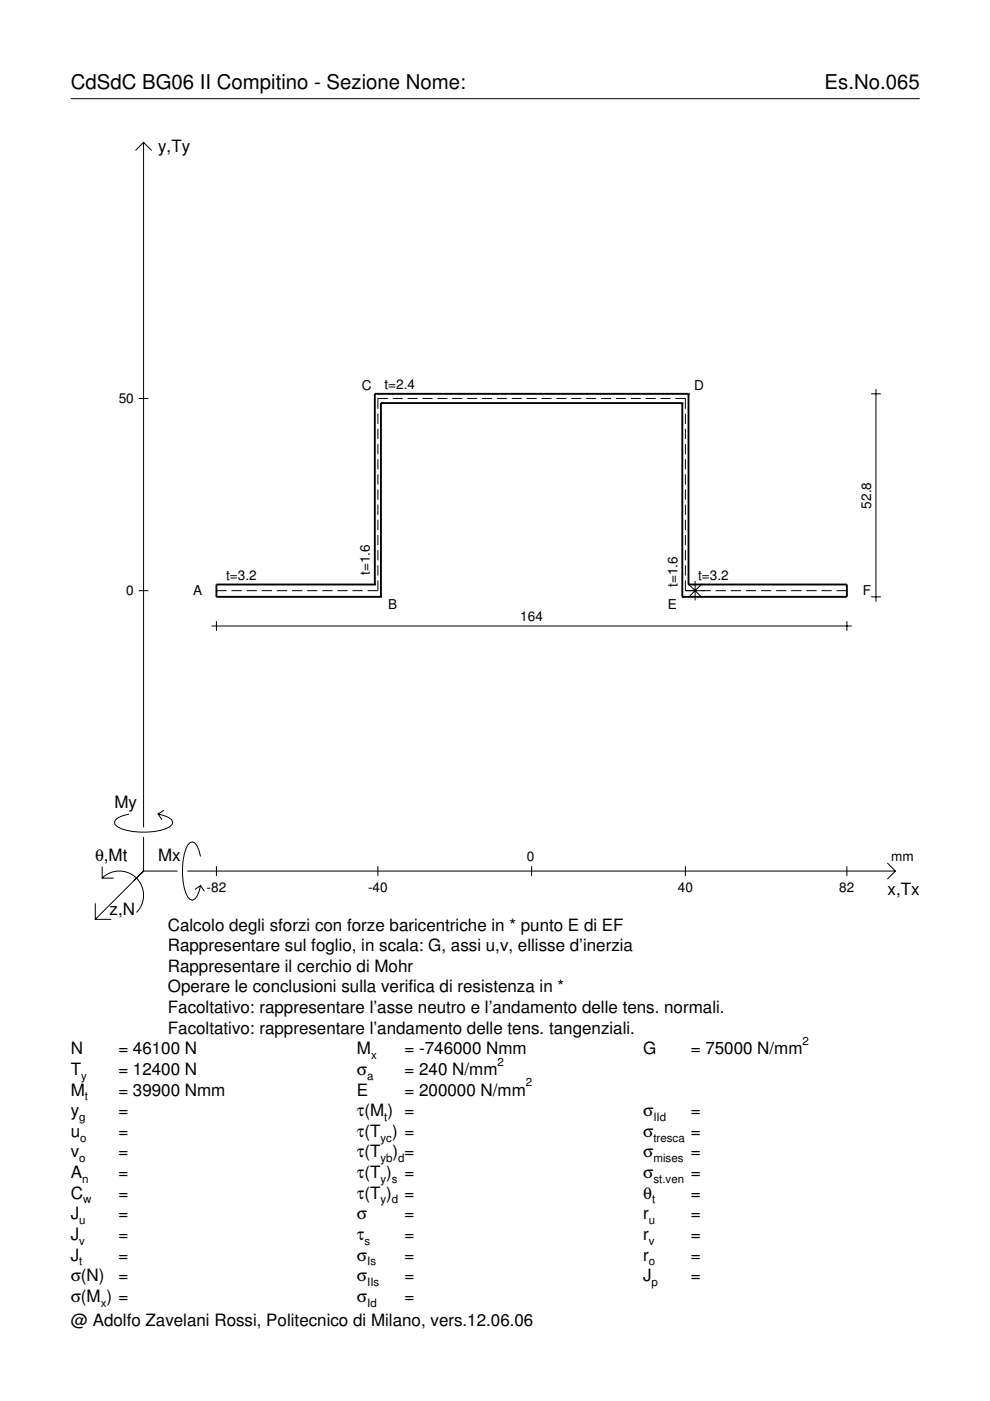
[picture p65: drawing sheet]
<svg xmlns="http://www.w3.org/2000/svg" width="210mm" height="297mm" viewBox="0 0 210 297" stroke-linecap="round" stroke-linejoin="round" font-family="sans-serif">
<defs><g id="words">
<g font-size="4.3">
<text x="15" y="18.9">CdSdC BG06 II Compitino - Sezione Nome:</text>
<text x="174.8" y="18.9">Es.No.065</text>
</g>
<g font-size="3.6">
<text x="33.5" y="32.3">y,Ty</text>
<text x="24.3" y="171.3">My</text>
<text x="20.1" y="182.6">θ,Mt</text>
<text x="33.5" y="182.6">Mx</text>
<text x="188.2" y="189.8">x,Tx</text>
<text x="23.2" y="193.9">z,N</text>
<text x="35.6" y="197.3">Calcolo degli sforzi con forze baricentriche in * punto E di EF</text>
<text x="35.6" y="201.7">Rappresentare sul foglio, in scala: G, assi u,v, ellisse d’inerzia</text>
<text x="35.6" y="206">Rappresentare il cerchio di Mohr</text>
<text x="35.6" y="210.4">Operare le conclusioni sulla verifica di resistenza in *</text>
<text x="35.6" y="214.8">Facoltativo: rappresentare l’asse neutro e l’andamento delle tens. normali.</text>
<text x="35.6" y="219.2">Facoltativo: rappresentare l’andamento delle tens. tangenziali.</text>
<text x="15" y="223.5">N</text>
<text x="15" y="227.9">T</text>
<text x="25.1" y="227.9">= 12400 N</text>
<text x="25.1" y="223.5">= 46100 N</text>
<text x="75.7" y="223.5">M</text>
<text x="75.7" y="227.9">σ</text>
<text x="85.8" y="223.5">= -746000 Nmm</text>
<text x="85.8" y="227.9">= 240 N/mm</text>
<text x="136.4" y="223.5">G</text>
<text x="146.5" y="223.5">= 75000 N/mm</text>
<text x="15" y="232.3">M</text>
<text x="25.1" y="232.3">= 39900 Nmm</text>
<text x="75.7" y="232.3">E</text>
<text x="85.8" y="232.3">= 200000 N/mm</text>
<text x="15" y="236.7">y</text>
<text x="25.1" y="236.7">=</text>
<text x="75.7" y="236.7">τ(M ) =</text>
<text x="136.4" y="236.7">σ</text>
<text x="146.5" y="236.7">=</text>
<text x="15" y="241">u</text>
<text x="15" y="245.4">v</text>
<text x="25.1" y="241">=</text>
<text x="25.1" y="245.4">=</text>
<text x="75.7" y="245.4">τ(T</text>
<text x="75.7" y="241">τ(T ) =</text>
<text x="83.3" y="245.4">) =</text>
<text x="136.4" y="241">σ</text>
<text x="136.4" y="245.4">σ</text>
<text x="146.5" y="241">=</text>
<text x="146.5" y="245.4">=</text>
<text x="15" y="249.8">A</text>
<text x="25.1" y="249.8">=</text>
<text x="75.7" y="249.8">τ(T )</text>
<text x="85.8" y="249.8">=</text>
<text x="136.4" y="249.8">σ</text>
<text x="146.5" y="249.8">=</text>
<text x="15" y="254.2">C</text>
<text x="25.1" y="254.2">=</text>
<text x="75.7" y="254.2">τ(T )</text>
<text x="85.8" y="254.2">=</text>
<text x="136.4" y="254.2">θ</text>
<text x="146.5" y="254.2">=</text>
<text x="15" y="258.5">J</text>
<text x="15" y="262.9">J</text>
<text x="25.1" y="258.5">=</text>
<text x="25.1" y="262.9">=</text>
<text x="75.7" y="258.5">σ</text>
<text x="75.7" y="262.9">τ</text>
<text x="85.8" y="258.5">=</text>
<text x="85.8" y="262.9">=</text>
<text x="136.4" y="258.5">r</text>
<text x="136.4" y="262.9">r</text>
<text x="146.5" y="258.5">=</text>
<text x="146.5" y="262.9">=</text>
<text x="15" y="267.3">J</text>
<text x="25.1" y="267.3">=</text>
<text x="75.7" y="267.3">σ</text>
<text x="85.8" y="267.3">=</text>
<text x="136.4" y="267.3">r</text>
<text x="146.5" y="267.3">=</text>
<text x="15" y="271.7">σ(N)</text>
<text x="25.1" y="271.7">=</text>
<text x="75.7" y="271.7">σ</text>
<text x="85.8" y="271.7">=</text>
<text x="136.4" y="271.7">J</text>
<text x="146.5" y="271.7">=</text>
<text x="15" y="281.2">@ Adolfo Zavelani Rossi, Politecnico di Milano, vers.12.06.06</text>
<text x="15" y="276">σ(M ) =</text>
<text x="75.7" y="276">σ</text>
<text x="85.8" y="276">=</text>
</g>
<g font-size="2.9">
<text x="76.7" y="82.8">C</text>
<text x="81.5" y="82.5">t=2.4</text>
<text x="147.2" y="82.8">D</text>
<text x="25.2" y="85.5">50</text>
<text x="184.7" y="107.8" transform="rotate(-90 184.7 107.8)">52.8</text>
<text x="47.9" y="122.9">t=3.2</text>
<text x="78.4" y="121.9" transform="rotate(-90 78.4 121.9)">t=1.6</text>
<text x="143.6" y="124.5" transform="rotate(-90 143.6 124.5)">t=1.6</text>
<text x="148" y="122.9">t=3.2</text>
<text x="26.8" y="126.2">0</text>
<text x="41" y="126.1">A</text>
<text x="82.3" y="129.1">B</text>
<text x="110.3" y="131.7">164</text>
<text x="141.6" y="129.1">E</text>
<text x="183" y="126.1">F</text>
<text x="111.7" y="182.6">0</text>
<text x="189" y="182.6">mm</text>
<text x="43.8" y="189.1">-82</text>
<text x="78" y="189.1">-40</text>
<text x="143.7" y="189.1">40</text>
<text x="178" y="189.1">82</text>
</g>
<g font-size="2.4">
<text x="170.2" y="221.5">2</text>
<text x="78.7" y="224.5">x</text>
<text x="105.5" y="225.9">2</text>
<text x="17.2" y="228.9">y</text>
<text x="18" y="233.3">t</text>
<text x="77.9" y="228.9">a</text>
<text x="111.5" y="230.3">2</text>
<text x="16.8" y="237.7">g</text>
<text x="81.5" y="237.7">t</text>
<text x="138.5" y="237.7">IId</text>
<text x="17" y="242">o</text>
<text x="80.7" y="242">yc</text>
<text x="138.5" y="242">tresca</text>
<text x="16.8" y="246.4">o</text>
<text x="17.4" y="250.8">n</text>
<text x="80.7" y="246.4">yb d</text>
<text x="80.7" y="250.8">y s</text>
<text x="138.5" y="246.4">mises</text>
<text x="138.5" y="250.8">st.ven</text>
<text x="17.6" y="255.2">w</text>
<text x="80.7" y="255.2">y d</text>
<text x="138.2" y="255.2">t</text>
<text x="16.8" y="259.5">u</text>
<text x="16.8" y="263.9">v</text>
<text x="77.3" y="263.9">s</text>
<text x="137.6" y="259.5">u</text>
<text x="137.6" y="263.9">v</text>
<text x="16.8" y="268.3">t</text>
<text x="77.9" y="268.3">Is</text>
<text x="137.6" y="268.3">o</text>
<text x="77.9" y="272.7">IIs</text>
<text x="138.2" y="272.7">p</text>
<text x="21.4" y="277">x</text>
<text x="77.9" y="277">Id</text>
</g>
</g></defs>
<g fill="none" stroke="#000" stroke-width=".21">
<path d="M15 20.9h180M28.7 31.9l1.7-1.7 1.8 1.7M30.4 30.2v145.2M29.4 84.5h2.1M80.1 87.7v2.2M80.1 90.9v2.2M80.1 94.1v2.2M80.1 97.3v2.2M82.2 84.5h-2.1v2.2M83.3 84.5h2.1M86.4 84.5h2.1M89.6 84.5h2.1"/>
<path d="M92.7 84.5h2.2M95.9 84.5h2.1M99 84.5h2.2M102.2 84.5h2.1M105.3 84.5h2.2M108.5 84.5h2.1M111.7 84.5h2.1M114.8 84.5h2.1M118 84.5h2.1M121.1 84.5h2.1M124.3 84.5h2.1M127.4 84.5h2.1"/>
<path d="M130.6 84.5h2.1M133.7 84.5h2.2M136.9 84.5h2.1M140 84.5h2.2M143.2 84.5h2.1v2.2M145.3 87.7v2.2M145.3 90.9v2.2M145.3 94.1v2.2M145.3 97.3v2.2M184.7 83.5h2.1M185.7 82.5v45.1M80.1 100.6v2.1"/>
<path d="M80.1 103.8v2.2M80.1 107v2.2M80.1 110.2v2.2M80.1 113.4v2.2M80.1 116.6v2.2M80.1 119.8v2.2M145.3 100.6v2.1M145.3 103.8v2.2M145.3 107v2.2M145.3 110.2v2.2M145.3 113.4v2.2M145.3 116.6v2.2"/>
<path d="M145.3 119.8v2.2M29.4 125.2h2.1M44.9 132.7h135.7M45.9 125.2h2.2M45.9 131.7v2.1M49.1 125.2h2.2M52.3 125.2h2.2M55.5 125.2h2.2M58.7 125.2h2.2M61.9 125.2h2.2M65.1 125.2h2.2M68.3 125.2h2.2"/>
<path d="M71.5 125.2h2.2M74.7 125.2h2.2M80.1 123.1v2.1h-2.2M145.3 123.1v2.1h5.4M145.9 123.8l2.9 2.9M147.4 123.2v4.1M148.8 123.8l-2.9 2.9M151.7 125.2h2.2M154.9 125.2h2.2M158.1 125.2h2.2M161.3 125.2h2.2M164.6 125.2h2.1"/>
<path d="M167.8 125.2h2.1M171 125.2h2.1M174.2 125.2h2.1M177.4 125.2h2.2M179.6 131.7v2.1M184.7 126.5h2.1M27.3 172.6a3.6 3.6 0 0 0-3 1.7l.1 .5a5.7 5.7 0 0 0 3.8 1.5 13.3 13.3 0 0 0 7.8-1l.5-.5 .1-.5a3.6 3.6 0 0 0-3.1-1.7l.8 1.2M30.4 177.5v7.2M34.7 171.8l-1.2 .8M20.2 191.5v3.4h3.4M21.7 186.2a5.1 5.1 0 0 1 7.2 0 5.1 5.1 0 0 1 0 7.3M21.7 183.8v2.4h2.4"/>
<path d="M30.4 184.7l-10.2 10.2M30.4 184.7l-2 2M30.4 184.7h7.2M39.7 184.7h150.1M42.5 181.6a3.6 3.6 0 0 0-1.7-3.1l-.5 .1a5.7 5.7 0 0 0-1.5 3.8 13.3 13.3 0 0 0 1 7.8l.5 .5 .5 .2a3.6 3.6 0 0 0 1.7-3.1l-1.2 .8M42.5 187.8l.8 1.2M45.9 183.7v2M80.1 183.7v2M112.7 183.7v2M145.3 183.7v2M179.6 183.7v2M188.1 183l1.7 1.7-1.7 1.7"/>
</g>
<g fill="none" stroke="#000" stroke-width=".4">
<path d="M79.5 83.5h.1M79.5 83.5v40.4M79.5 83.5h66.5M80.8 85.5h.1M80.8 85.5v41M80.8 85.5h63.9M144.7 85.5h.1M144.7 85.5v41M146 83.5h.1M146 83.5v40.4M79.5 123.9h.1M79.5 123.9h-33.6v2.6h34.9"/>
<path d="M80.8 126.5h.1M144.7 126.5h.1M146 123.9h.1M146 123.9h33.6v2.6h-34.9"/>
</g>
<use href="#words"/>
</svg>
